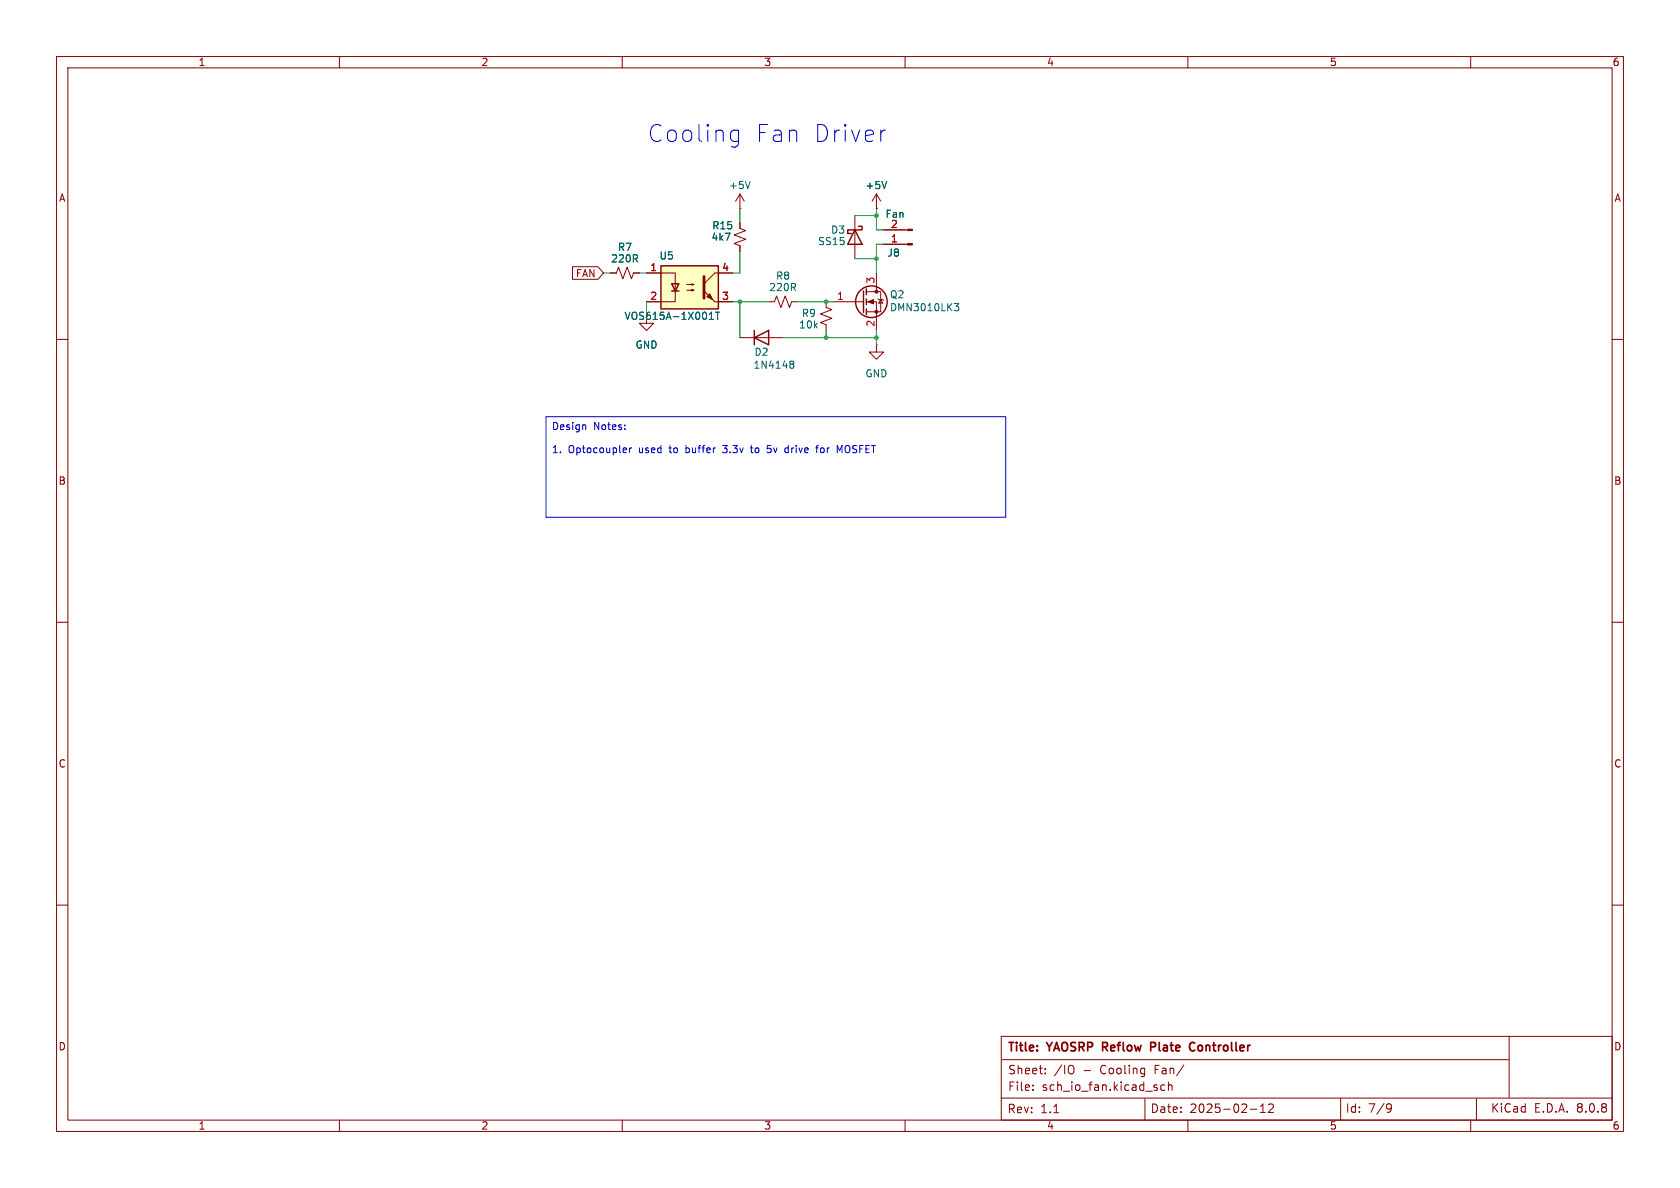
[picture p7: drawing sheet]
<svg xmlns="http://www.w3.org/2000/svg" width="297mm" height="210mm" viewBox="0 0 297 210" stroke-linecap="round" stroke-linejoin="round" font-family="sans-serif">
<defs><g id="words">
<g font-size="4.2" fill="#0000c2">
<text x="114.5" y="25.4">Cooling</text>
<text x="133.5" y="25.4">Fan</text>
<text x="143.6" y="25.4">Driver</text>
</g>
<g font-size="2.1" fill="#840000">
<text x="178" y="186.3">Title:</text>
<text x="178.1" y="190.1">Sheet:</text>
<text x="185.3" y="186.3">YAOSRP</text>
<text x="186.3" y="190.1">/IO</text>
<text x="191.5" y="190.1">-</text>
<text x="194.7" y="190.1">Cooling</text>
<text x="195.6" y="186.3">Reflow</text>
<text x="204.4" y="190.1">Fan/</text>
<text x="204.7" y="186.3">Plate</text>
<text x="212.2" y="186.3">Controller</text>
<text x="178" y="197">Rev:</text>
<text x="178.1" y="193.1">File:</text>
<text x="183.9" y="197">1.1</text>
<text x="184.2" y="193.1">sch_io_fan.kicad_sch</text>
<text x="203.3" y="196.9">Date:</text>
<text x="210.3" y="196.9">2025-02-12</text>
<text x="237.8" y="196.9">Id:</text>
<text x="241.9" y="196.9">7/9</text>
<text x="263.5" y="196.9">KiCad</text>
<text x="271.2" y="196.9">E.D.A.</text>
<text x="278.8" y="196.9">8.0.8</text>
</g>
<g font-size="1.8" fill="#840000">
<text x="35" y="11.9">1</text>
<text x="85" y="11.9">2</text>
<text x="135" y="11.9">3</text>
<text x="185" y="11.9">4</text>
<text x="235" y="11.9">5</text>
<text x="285" y="11.9">6</text>
<text x="10.3" y="35.9">A</text>
<text x="285.3" y="35.9">A</text>
<text x="101.7" y="49.2">FAN</text>
<text x="110.3" y="56.7">VOS615A-1X001T</text>
<text x="10.3" y="85.9">B</text>
<text x="285.3" y="85.9">B</text>
<text x="10.3" y="135.9">C</text>
<text x="285.3" y="135.9">C</text>
<text x="10.3" y="185.9">D</text>
<text x="285.3" y="185.9">D</text>
<text x="35" y="199.9">1</text>
<text x="85" y="199.9">2</text>
<text x="135" y="199.9">3</text>
<text x="185" y="199.9">4</text>
<text x="235" y="199.9">5</text>
<text x="285" y="199.9">6</text>
</g>
<g font-size="1.8" fill="#006464">
<text x="128.8" y="33.6">+5V</text>
<text x="152.9" y="33.6">+5V</text>
<text x="125.8" y="40.7">R15</text>
<text x="146.8" y="41.5">D3</text>
<text x="156.4" y="38.7">Fan</text>
<text x="107.9" y="46.6">220R</text>
<text x="109.1" y="44.6">R7</text>
<text x="116.5" y="46.1">U5</text>
<text x="125.7" y="42.8">4k7</text>
<text x="144.5" y="43.5">SS15</text>
<text x="156.8" y="45.6">J8</text>
<text x="135.9" y="51.7">220R</text>
<text x="137.1" y="49.6">R8</text>
<text x="157.2" y="52.9">Q2</text>
<text x="141.2" y="58.3">10k</text>
<text x="141.7" y="56.2">R9</text>
<text x="157.2" y="55.2">DMN3010LK3</text>
<text x="112.3" y="61.8">GND</text>
<text x="133.1" y="65.4">1N4148</text>
<text x="133.3" y="63.1">D2</text>
<text x="152.9" y="66.9">GND</text>
</g>
<g font-size="1.8" fill="#a90000">
<text x="157.4" y="40.4">2</text>
<text x="157.4" y="42.9">1</text>
<text x="114.9" y="48">1</text>
<text x="114.9" y="53.1">2</text>
<text x="127.6" y="53.1">3</text>
<text x="127.6" y="48">4</text>
<text x="147.9" y="53.1">1</text>
<text x="154.7" y="50.2" transform="rotate(-90 154.7 50.2)">3</text>
<text x="154.7" y="57.9" transform="rotate(-90 154.7 57.9)">2</text>
</g>
<g font-size="1.8" fill="#0000c2">
<text x="97.5" y="76.3">Design</text>
<text x="104.9" y="76.3">Notes:</text>
<text x="97.5" y="80.4">1.</text>
<text x="100.5" y="80.4">Optocoupler</text>
<text x="113.1" y="80.4">used</text>
<text x="118.6" y="80.4">to</text>
<text x="121.7" y="80.4">buffer</text>
<text x="128.5" y="80.4">3.3v</text>
<text x="133.6" y="80.4">to</text>
<text x="136.7" y="80.4">5v</text>
<text x="140" y="80.4">drive</text>
<text x="145.8" y="80.4">for</text>
<text x="149.6" y="80.4">MOSFET</text>
</g>
</g></defs>
<g fill="none" stroke="#840000" stroke-width=".18">
<path d="M10 10h277v190h-277zM12 12h273v186h-273zM60 10v2M110 10v2M160 10v2M210 10v2M260 10v2M107.9 48.3h1.1l.3-1.1 .8 2.1 .8-2.1 .7 2.1 .4-1h1M114.3 55.9v1.3h1.3l-1.3 1.2-1.3-1.2h1.3M156.2 40.6h4.2M156.2 43.2h4.2M10 60h2"/>
<path d="M154.9 61v1.2h1.3l-1.3 1.3-1.2-1.3h1.2M154.9 61h.1M285 60h2M10 110h2M285 110h2M10 160h2M285 160h2M60 198v2M110 198v2M160 198v2M177 194.1h108M177 183.2h108v14.8h-108z"/>
<path d="M177.2 187.3h89.5M182.6 192.6v.2M182.6 191.8v.2M184.8 189.7v.1M184.8 188.9v.1M186.3 196.7h.9M189.6 188.4a1.07 1.07 0 0 1 0 1.4M202.2 188.8l.2 .1M202.4 188.8l-.1 1.4M202.4 189.8h-.2M202.4 194.3v3.7M205.9 191.8h-.4l-.3 .2v.5l.1 .2h.6"/>
<path d="M206.6 191.9l.2-.1h.3l.1 1M206.6 191.3v1.5M210 198v2M221.1 196.1h1.1M222.8 196.7h.9M222.8 195.6l.5-.4v1.5M224.3 195.3l.5-.1 .3 .1v.3l-.9 1.1h.9M237 194.2v3.8M245.4 195.1l.5 .2a.99 .99 0 0 1-.4 1.3h-.2M246 195.8l-.3 .3h-.3M260 198v2M261 194.2v3.8"/>
<path d="M266.8 183.2v10.8"/>
</g>
<path d="M194.9 185.1h.6M195.5 184.3h-.6v1.5M204.2 184.3h-.8v1.5M204.2 185l-.8 .1M210.3 185.1a.56 .56 0 0 0 .3 .6 .56 .56 0 0 0 .6-.1M211.2 184.4v-.1a.58 .58 0 0 0-.7 .1 .58 .58 0 0 0-.2 .5" fill="none" stroke="#840000" stroke-width=".3"/>
<g fill="#840000" stroke="#840000" stroke-width=".18">
<path d="M160.4 40.5h.9v.3h-.9z"/>
<path d="M160.4 43.1h.9v.2h-.9z"/>
</g>
<path d="M116.8 47h10.2v7.6h-10.2z" fill="#ffffc2"/>
<g fill="none" stroke="#840000" stroke-width=".25">
<path d="M116.8 47h10.2v7.6h-10.2zM118.7 50.2h1.3l-.6 1.2zM118.7 51.4h1.3M133.3 59.7l2.6-1.3v2.6zM133.3 58.4v2.6M151.1 40.6l1.3 2.6h-2.5zM151.8 40h.6v.6h-2.5v.7h.6M152.7 51.4v3.8M153.2 51.1v1M153.2 52.8v1M153.2 54.6v1"/>
<circle cx="154.1" cy="53.3" r="2.79"/>
</g>
<g fill="none" stroke="#840000" stroke-width=".18">
<path d="M130.8 39.4v1l1 .4-2 .7 2 .8-2 .8 1 .3v1.1M130.8 36.8h.1M130.8 34.3v2.5M130.8 34.3l-.8 1.3M130.8 34.3l.8 1.3M151.1 38.1v7.6M154.9 36.8h.1M154.9 34.3v2.5M154.9 34.3l-.7 1.3M154.9 34.3l.8 1.3M101.2 47.1h4.5l1 1.2-1 1.1h-4.5zM107.9 48.3h1.1"/>
<path d="M112 48.3h1M114.3 48.3h5.1v5h-5.1M121.4 51.3h1.3l-.4 .1v-.2l.4 .1M121.4 50.3h1.3l-.4 .1v-.2l.4 .1M126.4 53.3h3.1M129.5 48.3h-3.1l-1.9 1.9M130.8 59.7h7.6M135.9 53.3h1l.4-1 .7 2.1 .8-2.1 .8 2.1 .4-1.1h1M146 53.3v1.1l1.1 .3-2.1 .8 2.1 .8-2.1 .7 1 .4v1M147.3 53.3h5.4M153.2 53.3h1.7v5.1M153.2 51.6h2.5v3.5h-2.5"/>
<path d="M154.9 48.3v3.3M155.2 52.8l.1 .2h.8l.1 .1M155.7 53l.4 .6h-.8zM156.2 43.2h3.8M156.2 40.6h3.8"/>
</g>
<g fill="#840000" stroke="#840000" stroke-width=".18">
<path d="M124.5 51.4l1.9 1.9z"/>
<path d="M125 52.5l.5-.6 .5 1.1z"/>
<path d="M153.4 53.3l1-.3v.7z"/>
<circle cx="154.9" cy="55.1" r=".25"/>
<circle cx="154.9" cy="51.6" r=".25"/>
</g>
<path d="M124.5 48.9v3.8" fill="none" stroke="#840000" stroke-width=".51"/>
<path d="M132.6 32.1l-.4 1.2M156.8 32.1l-.5 1.2M125.4 56.5h.7M125.5 55.5l.3-.3v1.3M126.5 55.2h.7M126.9 55.2v1.3M168.7 53.7h.8l-.4 .4 .3 .2 .1 .4-.2 .2h-.4M139.7 64.3l.2 .1M139.7 63.9l.4-.1 .2 .1 .1 .2-.3 .3M139.9 64.4h.2M139.9 64.4h-.2M140.1 64.4l.3 .2-.1 .4-.2 .1-.4-.1" fill="none" stroke="#006464" stroke-width=".18"/>
<g fill="none" stroke="#0000c2" stroke-width=".18">
<path d="M129.7 23h.6l.3 .1M130.6 23v2.4a.81 .81 0 0 1-1 .6M130.6 24.9l-.3 .1h-.6M156.6 23l-.6 .1M96.5 73.7h81.3v17.7h-81.3zM103.4 75.1l.2 .2v.6M110.5 75.8v.1M110.5 75.1v.2M110.7 79.2l.1 .3-.6 .1M111.3 79.2v.8M111.7 79.2l-.4 .2M127.7 78.8h.8"/>
<path d="M127.7 79.9l.2 .1M132.6 79.2h.5M132.8 78.8v1l.3 .2M135.7 78.8h.6M135.7 80h.5M135.7 79.3h.5M139 79.2h.4M139.4 80h-.4M139.4 78.8v1.2M144.2 79.2h.5M144.7 78.8l-.3 .1M145.3 79.2l-.3 .2v.4l.3 .2"/>
<path d="M148.4 79.7l.5-.9v1.2"/>
</g>
<g fill="none" stroke="#009600" stroke-width=".18">
<path d="M130.8 36.8v2.6M151.1 38.1h3.8M154.9 36.8v3.8h1.3M106.7 48.3h1.2M113 48.3h1.3M114.3 53.3v2.6M129.5 53.3h6.4M130.8 44.5v3.8h-1.3M130.8 53.3v6.4M138.4 59.7h16.5M141 53.3h6.3M146 58.4v1.3"/>
<path d="M151.1 45.7h3.8M154.9 58.4v2.6M156.2 43.2h-1.3v5.1"/>
</g>
<g fill="#009600" stroke="#009600" stroke-width=".18">
<circle cx="154.9" cy="38.1" r=".3"/>
<circle cx="154.9" cy="45.7" r=".3"/>
<circle cx="154.9" cy="59.7" r=".3"/>
<circle cx="146" cy="59.7" r=".3"/>
<circle cx="146" cy="53.3" r=".3"/>
<circle cx="130.8" cy="53.3" r=".3"/>
</g>
<use href="#words"/>
</svg>
